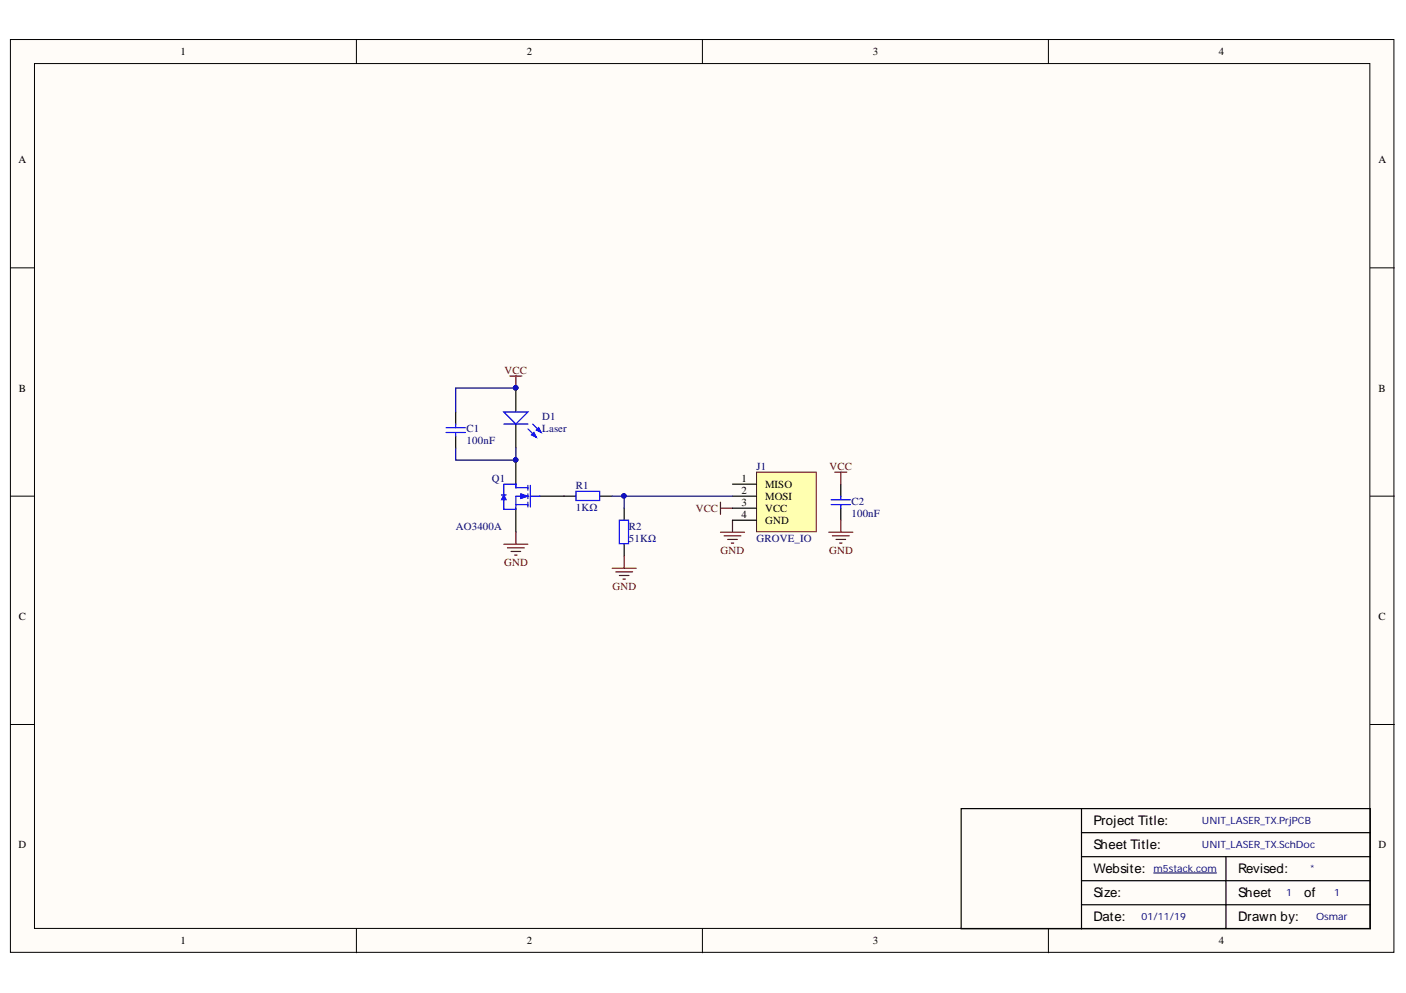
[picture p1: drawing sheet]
<svg xmlns="http://www.w3.org/2000/svg" width="297mm" height="210mm" viewBox="0 0 297 210" stroke-linecap="round" stroke-linejoin="round" font-family="sans-serif">
<defs><g id="words">
<g font-size="2.8">
<text x="231" y="174.4">Project Title:</text>
<text x="231" y="179.5">Sheet Title:</text>
<text x="231" y="184.6">Website:</text>
<text x="261.6" y="184.6">Revised:</text>
<text x="231" y="189.7">Size:</text>
<text x="261.6" y="189.7">Sheet</text>
<text x="275.5" y="189.7">of</text>
<text x="231" y="194.7">Date:</text>
<text x="261.6" y="194.7">Drawn by:</text>
</g>
<g font-size="2.3">
<text x="38.2" y="11.7">1</text>
<text x="111.3" y="11.7">2</text>
<text x="184.4" y="11.7">3</text>
<text x="257.5" y="11.7">4</text>
<text x="3.9" y="34.5">A</text>
<text x="291.3" y="34.5">A</text>
<text x="4" y="82.8">B</text>
<text x="291.3" y="82.8">B</text>
<text x="156.6" y="101.8">1</text>
<text x="156.6" y="107">3</text>
<text x="156.6" y="104.4">2</text>
<text x="161.6" y="105.7">MOSI</text>
<text x="161.6" y="103.1">MISO</text>
<text x="156.6" y="109.5">4</text>
<text x="161.6" y="108.2">VCC</text>
<text x="161.6" y="110.8">GND</text>
<text x="4" y="131.1">C</text>
<text x="291.3" y="131.1">C</text>
<text x="3.9" y="179.3">D</text>
<text x="291.3" y="179.3">D</text>
<text x="38.2" y="199.6">1</text>
<text x="111.3" y="199.6">2</text>
<text x="184.4" y="199.6">3</text>
<text x="257.5" y="199.6">4</text>
</g>
<g font-size="2.3" fill="#800000">
<text x="106.6" y="79">VCC</text>
<text x="175.2" y="99.3">VCC</text>
<text x="147" y="108.2">VCC</text>
<text x="106.5" y="119.6">GND</text>
<text x="152.2" y="117.1">GND</text>
<text x="175.2" y="117.1">GND</text>
<text x="129.4" y="124.7">GND</text>
</g>
<g font-size="2.3" fill="#000080">
<text x="114.6" y="88.9">D1</text>
<text x="98.6" y="91.4">C1</text>
<text x="98.6" y="93.9">100nF</text>
<text x="114.6" y="91.4">Laser</text>
<text x="103.9" y="101.8">Q1</text>
<text x="159.8" y="99.3">J1</text>
<text x="121.7" y="103.4">R1</text>
<text x="121.7" y="108">1KΩ</text>
<text x="179.9" y="106.7">C2</text>
<text x="96.3" y="112">AO3400A</text>
<text x="132.8" y="112">R2</text>
<text x="179.9" y="109.2">100nF</text>
<text x="132.8" y="114.6">51KΩ</text>
<text x="159.8" y="114.6">GROVE_IO</text>
</g>
<g font-size="2.1" fill="#000080">
<text x="253.9" y="174.2">UNIT_LASER_TX.PrjPCB</text>
<text x="253.9" y="179.3">UNIT_LASER_TX.SchDoc</text>
<text x="243.7" y="184.3">m5stack.com</text>
<text x="276.8" y="184.3">*</text>
<text x="271.7" y="189.4">1</text>
<text x="281.9" y="189.4">1</text>
<text x="241.2" y="194.5">01/11/19</text>
<text x="278.1" y="194.5">Osmar</text>
</g>
</g></defs>
<g fill="#fffcf8" stroke="#000" stroke-width=".21">
<path d="M2.2 8.4h292.3v192.9h-292.3z"/>
<path d="M7.3 13.4h282.1v182.9h-282.1z"/>
</g>
<path d="M75.3 8.4v5M148.4 8.4v5M221.5 8.4v5M2.2 56.6h5.1M289.5 56.6h5.1M2.2 104.9h5.1M289.5 104.9h5.1M2.2 153.1h5.1M289.5 153.1h5.1M75.3 196.3v5.1M148.4 196.3v5.1M221.5 196.3v5.1" fill="none" stroke="#000" stroke-width=".21"/>
<path d="M177.6 102.3v2.6M177.6 107.4v2.6M228.5 170.9h-25.4v25.4h25.4M228.5 170.9h61v25.4h-61M228.5 176h61M228.5 170.9v25.4M228.5 191.2h61M228.5 186.2h61M228.5 181.1h61M259 181.1v15.2" fill="none" stroke="#000" stroke-width=".25"/>
<path d="M243.7 184.5h13.3" fill="none" stroke="#000080" stroke-width=".21"/>
<g fill="none" stroke="#800000" stroke-width=".25">
<path d="M176.4 99.8h2.5M177.6 99.8v2.5M152.2 106.2v2.5M152.2 107.4h2.6M152.2 112.5h5.1M153 113.3h3.5M153.7 114h2.1M154.5 114.8h.5M154.8 110v2.5M175.1 112.5h5.1M175.9 113.3h3.5M176.6 114h2"/>
<path d="M177.4 114.8h.5M177.6 110v2.5"/>
</g>
<path d="M175.6 105.6h4.1M175.6 106.7h4.1M177.6 104.9v.7M177.6 106.7v.7" fill="none" stroke="#00f" stroke-width=".25"/>
<path d="M159.8 99.8h12.6v12.6h-12.6z" fill="#ffffb0" stroke="#800000" stroke-width=".21"/>
<path d="M109 97.3v5M109 107.4v5.1M114.1 104.9h5.1M154.8 107.4h5M154.8 104.9h5M154.8 102.3h5M154.8 110h5" fill="none" stroke="#000" stroke-width=".25"/>
<circle cx="108.9" cy="97.2" r=".46" fill="#000080" stroke="#000080" stroke-width=".21"/>
<path d="M109 103.1h2.5M109 106.7h2.5M111.5 104.9h-2.5v2.5M111.5 102.6v1M111.5 104.4v1M111.5 106.2v1M112 104.9h2.1M112 102.6v4.6" fill="none" stroke="#00f" stroke-width=".25"/>
<path d="M110 104.4l1.5 .5-1.5 .5z" fill="#00f"/>
<path d="M110 104.4l1.5 .5-1.5 .5z" fill="none" stroke="#00f" stroke-width=".21"/>
<path d="M109 102.3v.8" fill="none" stroke="#00f" stroke-width=".25"/>
<path d="M106.4 104.6l.6 1h-1.1z" fill="#00f"/>
<path d="M106.4 104.6l.6 1h-1.1z" fill="none" stroke="#00f" stroke-width=".21"/>
<path d="M94.2 90.4h4.1M94.2 91.4h4.1M96.3 89.6v.8M96.3 91.4v.8M105.9 104.6h1.1M106.4 105.6v2.1h2.6M109 102.3h-2.6v2.3M121.7 103.9h5v1.9h-5zM130.9 110h1.9v4.9h-1.9z" fill="none" stroke="#00f" stroke-width=".25"/>
<g fill="#000080" stroke="#000080" stroke-width=".21">
<circle cx="108.9" cy="97.2" r=".46"/>
<circle cx="108.9" cy="82" r=".46"/>
</g>
<path d="M107.7 79.5h2.6M109 79.5v2.5M106.4 115h5.1M107.2 115.8h3.6M108 116.6h2M108.7 117.3h.5M109 112.5v2.5M131.9 117.6v2.5M129.3 120.1h5.1M130.1 120.9h3.5M130.9 121.6h2M131.6 122.4h.5" fill="none" stroke="#800000" stroke-width=".25"/>
<path d="M96.3 87.1v2.5M96.3 92.2v2.5M109 82v5.1M109 89.6v5.1M119.2 104.9h2.5M126.8 104.9h2.5M131.9 107.4v2.6M131.9 115v2.6" fill="none" stroke="#000" stroke-width=".25"/>
<path d="M106.4 87.1h5.1l-2.5 2.5z" fill="#fff"/>
<path d="M106.4 87.1h5.1l-2.5 2.5zM111.5 90.7l1.8 1.7M112.5 89.6l1.8 1.8" fill="none" stroke="#00f" stroke-width=".25"/>
<path d="M112.3 91.9l.5-.5 .5 1z" fill="#00f"/>
<path d="M112.3 91.9l.5-.5 .5 1z" fill="none" stroke="#00f" stroke-width=".25"/>
<path d="M113.3 90.9l.5-.5 .5 1z" fill="#00f"/>
<path d="M106.4 89.6h5.1M113.3 90.9l.5-.5 .5 1z" fill="none" stroke="#00f" stroke-width=".25"/>
<g fill="#000080" stroke="#000080" stroke-width=".21">
<circle cx="108.9" cy="82" r=".46"/>
<circle cx="131.8" cy="104.8" r=".46"/>
<circle cx="108.9" cy="97.2" r=".46"/>
</g>
<path d="M96.3 94.7v2.6h12.7v-2.6M109 82h-12.7v5.1M129.3 104.9h25.5M131.9 104.9v2.5" fill="none" stroke="#000080" stroke-width=".25"/>
<use href="#words"/>
</svg>
